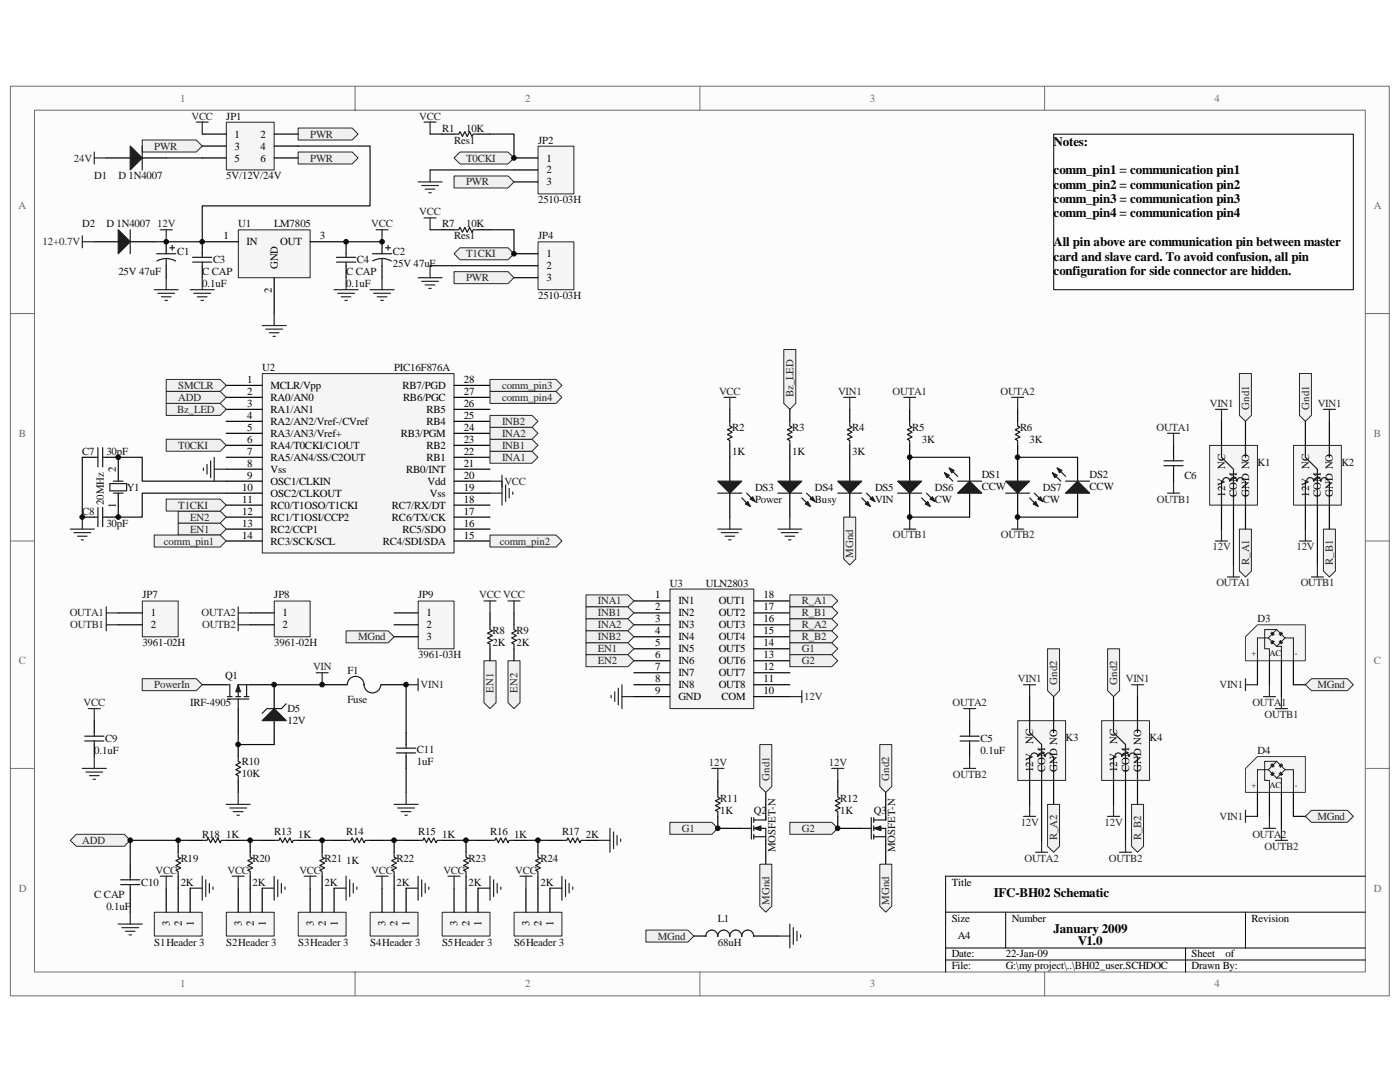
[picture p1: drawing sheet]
<svg xmlns="http://www.w3.org/2000/svg" width="279mm" height="216mm" viewBox="0 0 279 216" stroke-linecap="round" stroke-linejoin="round" font-family="sans-serif">
<defs><g id="words">
<g font-size="2.6">
<text x="210.3" y="29.1">Notes:</text>
<text x="210.3" y="34.8">comm_pin1 = communication pin1</text>
<text x="210.3" y="37.7">comm_pin2 = communication pin2</text>
<text x="210.3" y="40.5">comm_pin3 = communication pin3</text>
<text x="210.3" y="43.4">comm_pin4 = communication pin4</text>
<text x="210.3" y="49.1">All pin above are communication pin between master</text>
<text x="210.3" y="52">card and slave card. To avoid confusion, all pin</text>
<text x="210.3" y="54.9">configuration for side connector are hidden.</text>
<text x="198.3" y="179.1">IFC-BH02 Schematic</text>
<text x="210.3" y="186.2">January 2009</text>
<text x="215.1" y="188.6">V1.0</text>
</g>
<g font-size="2.2" fill="#706f64">
<text x="36" y="20.3">1</text>
<text x="104.8" y="20.3">2</text>
<text x="173.6" y="20.3">3</text>
<text x="242.4" y="20.3">4</text>
<text x="3.7" y="41.8">A</text>
<text x="274.2" y="41.8">A</text>
<text x="3.8" y="87.1">B</text>
<text x="274.2" y="87.1">B</text>
<text x="3.8" y="132.5">C</text>
<text x="274.2" y="132.5">C</text>
<text x="3.7" y="177.9">D</text>
<text x="274.2" y="177.9">D</text>
<text x="36" y="197">1</text>
<text x="104.8" y="197">2</text>
<text x="173.6" y="197">3</text>
<text x="242.4" y="197">4</text>
</g>
<g font-size="2.2" fill="#262626">
<text x="38.2" y="23.9">VCC</text>
<text x="83.7" y="23.9">VCC</text>
<text x="30.8" y="29.8">PWR</text>
<text x="61.9" y="27.5">PWR</text>
<text x="14.7" y="32.2">24V</text>
<text x="61.9" y="32.2">PWR</text>
<text x="93" y="32.2">T0CKI</text>
<text x="93" y="37">PWR</text>
<text x="31.4" y="45.4">12V</text>
<text x="74.1" y="45.4">VCC</text>
<text x="83.7" y="43">VCC</text>
<text x="8.5" y="49">12+0.7V</text>
<text x="93" y="51.3">T1CKI</text>
<text x="93" y="56.1">PWR</text>
<text x="35.6" y="77.6">SMCLR</text>
<text x="100.2" y="77.6">comm_pin3</text>
<text x="35.4" y="82.4">Bz_LED</text>
<text x="35.6" y="80">ADD</text>
<text x="100.2" y="80">comm_pin4</text>
<text x="143.5" y="78.8">VCC</text>
<text x="158.3" y="79.3" transform="rotate(-90 158.3 79.3)">Bz_LED</text>
<text x="167.3" y="78.8">VIN1</text>
<text x="178.1" y="78.8">OUTA1</text>
<text x="199.7" y="78.8">OUTA2</text>
<text x="241.4" y="81.2">VIN1</text>
<text x="249.3" y="81.7" transform="rotate(-90 249.3 81.7)">Gnd1</text>
<text x="261.2" y="81.7" transform="rotate(-90 261.2 81.7)">Gnd1</text>
<text x="263" y="81.2">VIN1</text>
<text x="35.6" y="89.6">T0CKI</text>
<text x="100.2" y="89.6">INB1</text>
<text x="100.2" y="87.2">INA2</text>
<text x="100.2" y="84.8">INB2</text>
<text x="230.8" y="86">OUTA1</text>
<text x="100.2" y="91.9">INA1</text>
<text x="35.6" y="101.5">T1CKI</text>
<text x="100.7" y="96.7">VCC</text>
<text x="230.9" y="100.3">OUTB1</text>
<text x="38" y="106.3">EN1</text>
<text x="38" y="103.9">EN2</text>
<text x="178.2" y="107.4">OUTB1</text>
<text x="199.7" y="107.4">OUTB2</text>
<text x="32.7" y="108.7">comm_pin1</text>
<text x="99.7" y="108.7">comm_pin2</text>
<text x="170.3" y="111.3" transform="rotate(-90 170.3 111.3)">MGnd</text>
<text x="242" y="109.8">12V</text>
<text x="249.3" y="112.8" transform="rotate(-90 249.3 112.8)">R_A1</text>
<text x="258.7" y="109.8">12V</text>
<text x="266" y="112.8" transform="rotate(-90 266 112.8)">R_B1</text>
<text x="95.7" y="119.4">VCC VCC</text>
<text x="242.8" y="117">OUTA1</text>
<text x="259.6" y="117">OUTB1</text>
<text x="13.9" y="123">OUTA1</text>
<text x="14" y="125.4">OUTB1</text>
<text x="40.2" y="123">OUTA2</text>
<text x="40.3" y="125.4">OUTB2</text>
<text x="119.3" y="120.6">INA1</text>
<text x="119.3" y="123">INB1</text>
<text x="119.3" y="125.4">INA2</text>
<text x="160" y="120.6">R_A1</text>
<text x="160" y="123">R_B1</text>
<text x="160" y="125.4">R_A2</text>
<text x="71.5" y="127.8">MGnd</text>
<text x="119.3" y="127.8">INB2</text>
<text x="119.3" y="130.2">EN1</text>
<text x="160" y="127.8">R_B2</text>
<text x="160" y="130.2">G1</text>
<text x="30.8" y="137.3">PowerIn</text>
<text x="62.5" y="133.8">VIN</text>
<text x="83.9" y="137.3">VIN1</text>
<text x="119.3" y="132.5">EN2</text>
<text x="160" y="132.5">G2</text>
<text x="203.2" y="136.1">VIN1</text>
<text x="211" y="136.6" transform="rotate(-90 211 136.6)">Gnd2</text>
<text x="222.9" y="136.6" transform="rotate(-90 222.9 136.6)">Gnd2</text>
<text x="224.7" y="136.1">VIN1</text>
<text x="243.4" y="137.3">VIN1</text>
<text x="262.9" y="137.3">MGnd</text>
<text x="16.7" y="140.9">VCC</text>
<text x="98.5" y="138.2" transform="rotate(-90 98.5 138.2)">EN1</text>
<text x="103.3" y="138.2" transform="rotate(-90 103.3 138.2)">EN2</text>
<text x="160.5" y="139.7">12V</text>
<text x="190.1" y="140.9">OUTA2</text>
<text x="249.9" y="140.9">OUTA1</text>
<text x="252.4" y="143.3">OUTB1</text>
<text x="141.5" y="152.8">12V</text>
<text x="153.5" y="155.8" transform="rotate(-90 153.5 155.8)">Gnd1</text>
<text x="165.4" y="152.8">12V</text>
<text x="177.5" y="155.7" transform="rotate(-90 177.5 155.7)">Gnd2</text>
<text x="190.2" y="155.2">OUTB2</text>
<text x="136.1" y="166">G1</text>
<text x="160" y="166">G2</text>
<text x="203.7" y="164.8">12V</text>
<text x="211" y="167.7" transform="rotate(-90 211 167.7)">R_A2</text>
<text x="220.5" y="164.8">12V</text>
<text x="227.7" y="167.7" transform="rotate(-90 227.7 167.7)">R_B2</text>
<text x="243.4" y="163.6">VIN1</text>
<text x="249.9" y="167.2">OUTA2</text>
<text x="262.9" y="163.6">MGnd</text>
<text x="16.4" y="168.4">ADD</text>
<text x="204.5" y="171.9">OUTA2</text>
<text x="221.3" y="171.9">OUTB2</text>
<text x="252.4" y="169.5">OUTB2</text>
<text x="31" y="174.3">VCC</text>
<text x="45.4" y="174.3">VCC</text>
<text x="59.8" y="174.3">VCC</text>
<text x="74.1" y="174.3">VCC</text>
<text x="88.5" y="174.3">VCC</text>
<text x="102.8" y="174.3">VCC</text>
<text x="153.5" y="180.5" transform="rotate(-90 153.5 180.5)">MGnd</text>
<text x="177.5" y="180.5" transform="rotate(-90 177.5 180.5)">MGnd</text>
<text x="131.3" y="187.5">MGnd</text>
</g>
<g font-size="2.2" fill="#0e0e0e">
<text x="45.1" y="23.9">JP1</text>
<text x="88.2" y="26.3">R1</text>
<text x="90.6" y="28.6">Res1</text>
<text x="93" y="26.3">10K</text>
<text x="107.4" y="28.6">JP2</text>
<text x="18.8" y="35.8">D1</text>
<text x="23.6" y="35.8">D 1N4007</text>
<text x="45.1" y="35.8">5V/12V/24V</text>
<text x="107.4" y="40.6">2510-03H</text>
<text x="16.4" y="45.4">D2</text>
<text x="21.2" y="45.4">D 1N4007</text>
<text x="47.5" y="45.4">U1</text>
<text x="54.7" y="45.4">LM7805</text>
<text x="88.2" y="45.4">R7</text>
<text x="90.6" y="47.8">Res1</text>
<text x="93" y="45.4">10K</text>
<text x="107.4" y="47.8">JP4</text>
<text x="35.3" y="50.9">C1</text>
<text x="42.5" y="52.5">C3</text>
<text x="71.2" y="52.5">C4</text>
<text x="78.4" y="50.9">C2</text>
<text x="78.4" y="53.3">25V 47uF</text>
<text x="23.6" y="54.9">25V 47uF</text>
<text x="40.4" y="57.3">0.1uF</text>
<text x="40.4" y="54.9">C CAP</text>
<text x="69.1" y="57.3">0.1uF</text>
<text x="69.1" y="54.9">C CAP</text>
<text x="107.4" y="59.7">2510-03H</text>
<text x="52.3" y="74">U2</text>
<text x="78.7" y="74">PIC16F876A</text>
<text x="146.1" y="86">R2</text>
<text x="158.1" y="86">R3</text>
<text x="170.1" y="86">R4</text>
<text x="182" y="86">R5</text>
<text x="184" y="88.3">3K</text>
<text x="203.6" y="86">R6</text>
<text x="205.5" y="88.3">3K</text>
<text x="16.4" y="90.7">C7</text>
<text x="21.2" y="90.7">30pF</text>
<text x="146.1" y="90.7">1K</text>
<text x="158.1" y="90.7">1K</text>
<text x="170.1" y="90.7">3K</text>
<text x="195.9" y="95.3">DS1</text>
<text x="217.5" y="95.3">DS2</text>
<text x="236.4" y="95.5">C6</text>
<text x="251" y="92.9">K1</text>
<text x="267.7" y="92.9">K2</text>
<text x="20.7" y="100.8" transform="rotate(-90 20.7 100.8)">20MHz</text>
<text x="25.3" y="97.9">Y1</text>
<text x="150.7" y="97.9">DS3</text>
<text x="150.7" y="100.3">Power</text>
<text x="162.6" y="97.9">DS4</text>
<text x="162.6" y="100.3">Busy</text>
<text x="174.6" y="97.9">DS5</text>
<text x="174.6" y="100.3">VIN</text>
<text x="186.6" y="97.9">DS6</text>
<text x="186.6" y="100.3">CW</text>
<text x="195.9" y="97.7">CCW</text>
<text x="208.1" y="97.9">DS7</text>
<text x="208.1" y="100.3">CW</text>
<text x="217.5" y="97.7">CCW</text>
<text x="16.4" y="102.7">C8</text>
<text x="21.2" y="105.1">30pF</text>
<text x="28.4" y="119.4">JP7</text>
<text x="54.7" y="119.4">JP8</text>
<text x="83.4" y="119.4">JP9</text>
<text x="133.7" y="117">U3</text>
<text x="140.9" y="117">ULN2803</text>
<text x="251" y="124.2">D3</text>
<text x="28.4" y="129">3961-02H</text>
<text x="54.7" y="129">3961-02H</text>
<text x="83.4" y="131.4">3961-03H</text>
<text x="98.3" y="129">2K</text>
<text x="98.3" y="126.6">R8</text>
<text x="103.1" y="129">2K</text>
<text x="103.1" y="126.6">R9</text>
<text x="44.9" y="135.4">Q1</text>
<text x="69.3" y="134.5">F1</text>
<text x="38" y="140.9">IRF-4905</text>
<text x="57.4" y="142.1">D5</text>
<text x="69.3" y="140.2">Fuse</text>
<text x="21" y="148.1">C9</text>
<text x="57.4" y="144.5">12V</text>
<text x="195.7" y="148.1">C5</text>
<text x="212.7" y="147.8">K3</text>
<text x="229.4" y="147.8">K4</text>
<text x="18.8" y="150.5">0.1uF</text>
<text x="48.3" y="155">10K</text>
<text x="48.3" y="152.6">R10</text>
<text x="83.2" y="150.2">C11</text>
<text x="83.2" y="152.6">1uF</text>
<text x="195.7" y="150.5">0.1uF</text>
<text x="251" y="150.5">D4</text>
<text x="143.7" y="160">R11</text>
<text x="167.7" y="160">R12</text>
<text x="40.4" y="167.2">R18</text>
<text x="45.1" y="167.2">1K</text>
<text x="54.7" y="166.7">R13</text>
<text x="59.5" y="167.2">1K</text>
<text x="69.1" y="166.7">R14</text>
<text x="83.4" y="166.7">R15</text>
<text x="88.2" y="167.2">1K</text>
<text x="97.8" y="166.7">R16</text>
<text x="102.6" y="167.2">1K</text>
<text x="112.2" y="166.7">R17</text>
<text x="116.9" y="167.2">2K</text>
<text x="143.7" y="162.4">1K</text>
<text x="150.5" y="162.4">Q2</text>
<text x="167.7" y="162.4">1K</text>
<text x="174.4" y="162.4">Q3</text>
<text x="36.1" y="172">R19</text>
<text x="50.4" y="172">R20</text>
<text x="64.8" y="172">R21</text>
<text x="69.1" y="172.4">1K</text>
<text x="79.1" y="172">R22</text>
<text x="93.5" y="172">R23</text>
<text x="107.8" y="172">R24</text>
<text x="154.7" y="170.1" transform="rotate(-90 154.7 170.1)">MOSFET-N</text>
<text x="178.7" y="170.1" transform="rotate(-90 178.7 170.1)">MOSFET-N</text>
<text x="18.8" y="179.1">C CAP</text>
<text x="28.2" y="176.7">C10</text>
<text x="36.1" y="176.7">2K</text>
<text x="50.4" y="176.7">2K</text>
<text x="64.8" y="176.7">2K</text>
<text x="79.1" y="176.7">2K</text>
<text x="93.5" y="176.7">2K</text>
<text x="107.8" y="176.7">2K</text>
<text x="21.2" y="181.5">0.1uF</text>
<text x="143.3" y="183.9">L1</text>
<text x="30.8" y="188.7">S1Header 3</text>
<text x="45.1" y="188.7">S2Header 3</text>
<text x="59.5" y="188.7">S3Header 3</text>
<text x="73.9" y="188.7">S4Header 3</text>
<text x="88.2" y="188.7">S5Header 3</text>
<text x="102.6" y="188.7">S6Header 3</text>
<text x="143.3" y="188.7">68uH</text>
</g>
<g font-size="2.2">
<text x="46.8" y="27.5">1</text>
<text x="46.8" y="29.8">3</text>
<text x="52" y="27.5">2</text>
<text x="52" y="29.8">4</text>
<text x="46.8" y="32.2">5</text>
<text x="52" y="32.2">6</text>
<text x="109.1" y="32.2">1</text>
<text x="109.1" y="34.6">2</text>
<text x="109.1" y="37">3</text>
<text x="44.6" y="47.8">1</text>
<text x="63.8" y="47.8">3</text>
<text x="49.2" y="49">IN</text>
<text x="55.4" y="53.7" transform="rotate(-90 55.4 53.7)">GND</text>
<text x="55.9" y="49">OUT</text>
<text x="109.1" y="51.3">1</text>
<text x="109.1" y="53.7">2</text>
<text x="54.2" y="58.4" transform="rotate(-90 54.2 58.4)">2</text>
<text x="109.1" y="56.1">3</text>
<text x="49.4" y="76.4">1</text>
<text x="54" y="77.6">MCLR/Vpp</text>
<text x="80.3" y="77.6">RB7/PGD</text>
<text x="92.5" y="76.4">28</text>
<text x="49.4" y="78.8">2</text>
<text x="49.4" y="81.2">3</text>
<text x="49.4" y="83.6">4</text>
<text x="54" y="80">RA0/AN0</text>
<text x="54" y="82.4">RA1/AN1</text>
<text x="80.4" y="80">RB6/PGC</text>
<text x="85.1" y="82.4">RB5</text>
<text x="92.5" y="83.6">25</text>
<text x="92.5" y="81.2">26</text>
<text x="92.5" y="78.8">27</text>
<text x="49.4" y="86">5</text>
<text x="49.4" y="88.3">6</text>
<text x="54" y="84.8">RA2/AN2/Vref-/CVref</text>
<text x="54" y="87.2">RA3/AN3/Vref+</text>
<text x="54" y="89.6">RA4/T0CKI/C1OUT</text>
<text x="80" y="87.2">RB3/PGM</text>
<text x="85.1" y="89.6">RB2</text>
<text x="85.1" y="84.8">RB4</text>
<text x="92.5" y="88.3">23</text>
<text x="92.5" y="86">24</text>
<text x="23.1" y="94.1" transform="rotate(-90 23.1 94.1)">2</text>
<text x="49.4" y="90.7">7</text>
<text x="49.4" y="93.1">8</text>
<text x="49.4" y="95.5">9</text>
<text x="54" y="91.9">RA5/AN4/SS/C2OUT</text>
<text x="54" y="94.3">Vss</text>
<text x="81.1" y="94.3">RB0/INT</text>
<text x="85.1" y="91.9">RB1</text>
<text x="92.5" y="93.1">21</text>
<text x="92.5" y="90.7">22</text>
<text x="92.5" y="95.5">20</text>
<text x="244.5" y="93.5" transform="rotate(-90 244.5 93.5)">NC</text>
<text x="261.2" y="93.5" transform="rotate(-90 261.2 93.5)">NC</text>
<text x="23.1" y="101.4" transform="rotate(-90 23.1 101.4)">1</text>
<text x="48.3" y="97.9">10</text>
<text x="48.3" y="100.3">11</text>
<text x="54" y="96.7">OSC1/CLKIN</text>
<text x="54" y="99.1">OSC2/CLKOUT</text>
<text x="54" y="101.5">RC0/T1OSO/T1CKI</text>
<text x="78.2" y="101.5">RC7/RX/DT</text>
<text x="85.3" y="96.7">Vdd</text>
<text x="85.8" y="99.1">Vss</text>
<text x="92.5" y="100.3">18</text>
<text x="92.5" y="97.9">19</text>
<text x="244.5" y="99.1" transform="rotate(-90 244.5 99.1)">12V</text>
<text x="246.9" y="99.1" transform="rotate(-90 246.9 99.1)">COM</text>
<text x="249.3" y="99.1" transform="rotate(-90 249.3 99.1)">GND NO</text>
<text x="261.2" y="99.1" transform="rotate(-90 261.2 99.1)">12V</text>
<text x="263.6" y="99.1" transform="rotate(-90 263.6 99.1)">COM</text>
<text x="266" y="99.1" transform="rotate(-90 266 99.1)">GND NO</text>
<text x="48.3" y="102.7">12</text>
<text x="48.3" y="105.1">13</text>
<text x="48.3" y="107.5">14</text>
<text x="54" y="103.9">RC1/T1OSI/CCP2</text>
<text x="54" y="106.3">RC2/CCP1</text>
<text x="78.2" y="103.9">RC6/TX/CK</text>
<text x="80.3" y="106.3">RC5/SDO</text>
<text x="92.5" y="102.7">17</text>
<text x="92.5" y="107.5">15</text>
<text x="92.5" y="105.1">16</text>
<text x="54" y="108.7">RC3/SCK/SCL</text>
<text x="76.4" y="108.7">RC4/SDI/SDA</text>
<text x="130.7" y="119.4">1</text>
<text x="152.4" y="119.4">18</text>
<text x="30.1" y="123">1</text>
<text x="30.1" y="125.4">2</text>
<text x="56.4" y="123">1</text>
<text x="56.4" y="125.4">2</text>
<text x="85.1" y="123">1</text>
<text x="85.1" y="125.4">2</text>
<text x="130.7" y="121.8">2</text>
<text x="130.7" y="124.2">3</text>
<text x="135.4" y="120.6">IN1</text>
<text x="135.4" y="123">IN2</text>
<text x="135.4" y="125.4">IN3</text>
<text x="143.4" y="125.4">OUT3</text>
<text x="143.4" y="123">OUT2</text>
<text x="143.4" y="120.6">OUT1</text>
<text x="152.4" y="124.2">16</text>
<text x="152.4" y="121.8">17</text>
<text x="85.1" y="127.8">3</text>
<text x="130.7" y="126.6">4</text>
<text x="130.7" y="129">5</text>
<text x="130.7" y="131.4">6</text>
<text x="135.4" y="127.8">IN4</text>
<text x="135.4" y="130.2">IN5</text>
<text x="143.4" y="130.2">OUT5</text>
<text x="143.4" y="127.8">OUT4</text>
<text x="152.4" y="131.4">13</text>
<text x="152.4" y="129">14</text>
<text x="152.4" y="126.6">15</text>
<text x="130.7" y="133.8">7</text>
<text x="130.7" y="136.1">8</text>
<text x="135.4" y="132.5">IN6</text>
<text x="135.4" y="134.9">IN7</text>
<text x="135.4" y="137.3">IN8</text>
<text x="143.4" y="137.3">OUT8</text>
<text x="143.4" y="134.9">OUT7</text>
<text x="143.4" y="132.5">OUT6</text>
<text x="152.4" y="136.1">11</text>
<text x="152.4" y="133.8">12</text>
<text x="130.7" y="138.5">9</text>
<text x="135.4" y="139.7">GND</text>
<text x="144" y="139.7">COM</text>
<text x="152.4" y="138.5">10</text>
<text x="206.2" y="148.5" transform="rotate(-90 206.2 148.5)">NC</text>
<text x="222.9" y="148.5" transform="rotate(-90 222.9 148.5)">NC</text>
<text x="206.2" y="154.1" transform="rotate(-90 206.2 154.1)">12V</text>
<text x="208.6" y="154.1" transform="rotate(-90 208.6 154.1)">COM</text>
<text x="211" y="154.1" transform="rotate(-90 211 154.1)">GND NO</text>
<text x="222.9" y="154.1" transform="rotate(-90 222.9 154.1)">12V</text>
<text x="225.3" y="154.1" transform="rotate(-90 225.3 154.1)">COM</text>
<text x="227.7" y="154.1" transform="rotate(-90 227.7 154.1)">GND NO</text>
<text x="189.9" y="176.7">Title</text>
<text x="33.9" y="184.8" transform="rotate(-90 33.9 184.8)">3</text>
<text x="36.3" y="184.8" transform="rotate(-90 36.3 184.8)">2</text>
<text x="38.7" y="184.8" transform="rotate(-90 38.7 184.8)">1</text>
<text x="48.2" y="184.8" transform="rotate(-90 48.2 184.8)">3</text>
<text x="50.6" y="184.8" transform="rotate(-90 50.6 184.8)">2</text>
<text x="53" y="184.8" transform="rotate(-90 53 184.8)">1</text>
<text x="62.6" y="184.8" transform="rotate(-90 62.6 184.8)">3</text>
<text x="65" y="184.8" transform="rotate(-90 65 184.8)">2</text>
<text x="67.4" y="184.8" transform="rotate(-90 67.4 184.8)">1</text>
<text x="77" y="184.8" transform="rotate(-90 77 184.8)">3</text>
<text x="79.4" y="184.8" transform="rotate(-90 79.4 184.8)">2</text>
<text x="81.7" y="184.8" transform="rotate(-90 81.7 184.8)">1</text>
<text x="91.3" y="184.8" transform="rotate(-90 91.3 184.8)">3</text>
<text x="93.7" y="184.8" transform="rotate(-90 93.7 184.8)">2</text>
<text x="96.1" y="184.8" transform="rotate(-90 96.1 184.8)">1</text>
<text x="105.7" y="184.8" transform="rotate(-90 105.7 184.8)">3</text>
<text x="108.1" y="184.8" transform="rotate(-90 108.1 184.8)">2</text>
<text x="110.5" y="184.8" transform="rotate(-90 110.5 184.8)">1</text>
<text x="189.9" y="183.9">Size</text>
<text x="201.9" y="183.9">Number</text>
<text x="249.8" y="183.9">Revision</text>
<text x="189.9" y="191.1">Date:</text>
<text x="191.1" y="187.5">A4</text>
<text x="200.7" y="191.1">22-Jan-09</text>
<text x="237.8" y="191.1">Sheet</text>
<text x="244.6" y="191.1">of</text>
<text x="189.9" y="193.4">File:</text>
<text x="200.7" y="193.4">G:\my project\..\BH02_user.SCHDOC</text>
<text x="237.8" y="193.4">Drawn By:</text>
</g>
<g font-size="1.7" fill="#0e0e0e">
<text x="249.8" y="131">+</text>
<text x="253.4" y="131">AC</text>
<text x="258.4" y="131">-</text>
<text x="249.8" y="157.2">+</text>
<text x="253.4" y="157.2">AC</text>
<text x="258.4" y="157.2">-</text>
</g>
</g></defs>
<path d="M2.1 17.2h275.2v181.5h-275.2z" fill="#fcfcfc"/>
<path d="M2.1 17.2h275.2v181.5h-275.2z" fill="none" stroke="#6e6e6e" stroke-width=".2"/>
<path d="M6.9 22h265.6v172h-265.6z" fill="#fcfcfc"/>
<g fill="none" stroke="#6e6e6e" stroke-width=".2">
<path d="M70.9 17.2v4.8M139.7 17.2v4.8M208.5 17.2v4.8M6.9 22h265.6v172h-265.6zM2.1 62.6h4.8M272.5 62.6h4.8M2.1 107.9h4.8M272.5 107.9h4.8M2.1 153.3h4.8M272.5 153.3h4.8M70.9 194v4.7M139.7 194v4.7"/>
<path d="M208.5 194v4.7"/>
</g>
<path d="M272.5 174.8h-83.8v19.2M188.7 182h83.8M188.7 189.2h83.8M188.7 191.6h83.8M200.7 182v7.2M236.6 189.2v4.8M248.6 182v7.2" fill="none" stroke="#000" stroke-width=".2"/>
<path d="M47.6 45.9h14.3v9.5h-14.3z" fill="#f5f5f5"/>
<path d="M47.6 45.9h14.3v9.5h-14.3z" fill="none" stroke="#262626" stroke-width=".2"/>
<path d="M18.8 48.2h4.8M26 48.2h4.8M33.2 48.2v2.4M33.2 53v2.4M40.4 53v2.4M47.5 48.2h-7.1v2.4M54.7 55.4v7.2M61.9 48.2h7.2v2.4M69.1 53v2.4M76.2 48.2v2.4M76.2 53v2.4" fill="none" stroke="#000" stroke-width=".24"/>
<g fill="none" stroke="#1c1c1c" stroke-width=".24">
<path d="M26 45.8v4.8M31.3 50.6h3.8M31.3 52.1l1.1-.4 .8-.1 1.1 .2 .7 .3M33.2 51.6v1.4M33.9 49.4h.9M34.4 49v.9M38.4 51.4h3.9M38.4 52.3h3.9M40.4 50.6v.8M40.4 52.3v.7M67.2 51.4h3.8M67.2 52.3h3.8"/>
<path d="M69.1 50.6v.8M69.1 52.3v.7M74.3 50.6h3.9M74.4 52.1l1.1-.4 .8-.1 1.1 .2 .7 .3M76.2 51.6v1.4M77 49.4h.9M77.4 49v.9"/>
</g>
<g fill="none" stroke="#262626" stroke-width=".24">
<path d="M30.8 57.8h4.8M31.5 58.5h3.3M32.2 59.2h1.9M32.9 59.9h.5M33.2 55.4v2.4M38 57.8h4.8M38.7 58.5h3.3M39.4 59.2h1.9M40.1 59.9h.5M40.4 55.4v2.4M66.7 57.8h4.8M67.4 58.5h3.3"/>
<path d="M68.1 59.2h1.9M68.8 59.9h.5M69.1 55.4v2.4M73.9 57.8h4.8M74.6 58.5h3.3M75.1 45.8h2.3M75.3 59.2h1.9M76 59.9h.5M76.2 55.4v2.4M76.2 45.8v2.4M52.3 65h4.8M53 65.7h3.4"/>
<path d="M53.8 66.4h1.9M54.5 67.1h.4M54.7 62.6v2.4"/>
</g>
<path d="M69.1 48.2h7.1" fill="none" stroke="#0e0e0e" stroke-width=".24"/>
<path d="M23.6 45.8l2.4 2.4-2.4 2.4z" fill="#1c1c1c" stroke="#1c1c1c" stroke-width=".24"/>
<g fill="#f0f0f0" stroke="#262626" stroke-width=".2">
<path d="M59.5 25.5h10.8l1.2 1.3-1.2 1.1h-10.8z" fill-rule="evenodd"/>
<path d="M28.4 27.9h10.8l1.2 1.2-1.2 1.2h-10.8z" fill-rule="evenodd"/>
<path d="M59.5 30.3h10.8l1.2 1.2-1.2 1.2h-10.8z" fill-rule="evenodd"/>
</g>
<path d="M39.2 24.4h2.4M40.4 24.4v2.4" fill="none" stroke="#262626" stroke-width=".24"/>
<path d="M21.2 31.5h4.8M28.4 31.5h4.8" fill="none" stroke="#000" stroke-width=".24"/>
<path d="M26 29.1l2.4 2.4-2.4 2.4z" fill="#1c1c1c" stroke="#1c1c1c" stroke-width=".24"/>
<path d="M28.4 29.1v4.8" fill="none" stroke="#1c1c1c" stroke-width=".24"/>
<path d="M33.2 31.5h7.2M59.5 29.1h14.4v12h-33.5v7.1h-9.6" fill="none" stroke="#0e0e0e" stroke-width=".24"/>
<path d="M45.2 24.4h9.5v9.5h-9.5z" fill="#f5f5f5"/>
<path d="M45.2 24.4h9.5v9.5h-9.5z" fill="none" stroke="#262626" stroke-width=".2"/>
<path d="M40.4 26.8h4.7M40.4 29.1h4.7M40.4 31.5h4.7M54.7 26.8h4.8M54.7 29.1h4.8M54.7 31.5h4.8" fill="none" stroke="#000" stroke-width=".24"/>
<path d="M91.8 30.3h9.6l1.2 1.2-1.2 1.2h-9.6l-1.2-1.2z" fill-rule="evenodd" fill="#f0f0f0" stroke="#262626" stroke-width=".2"/>
<path d="M88.2 26.8h2.4M95.4 26.8h2.4" fill="none" stroke="#000" stroke-width=".24"/>
<path d="M90.6 26.8h1l.2-.5 .5 .9 .5-.9 .4 .9 .5-.9 .5 .9 .2-.4h1" fill="none" stroke="#1c1c1c" stroke-width=".24"/>
<path d="M83.4 36.3h4.8M84.2 37h3.3M84.6 24.4h2.4M84.9 37.7h1.9M85.6 38.5h.5M85.8 33.9v2.4M85.8 24.4v2.4" fill="none" stroke="#262626" stroke-width=".24"/>
<path d="M85.8 33.9h16.8" fill="none" stroke="#0e0e0e" stroke-width=".24"/>
<path d="M90.6 35.1h10.8l1.2 1.2-1.2 1.2h-10.8z" fill-rule="evenodd" fill="#f0f0f0" stroke="#262626" stroke-width=".2"/>
<path d="M85.8 26.8h2.4M97.8 26.8h4.8v4.7" fill="none" stroke="#0e0e0e" stroke-width=".24"/>
<path d="M91.8 49.4h9.6l1.2 1.2-1.2 1.2h-9.6l-1.2-1.2z" fill-rule="evenodd" fill="#f0f0f0" stroke="#262626" stroke-width=".2"/>
<path d="M88.2 45.8h2.4M95.4 45.8h2.4" fill="none" stroke="#000" stroke-width=".24"/>
<path d="M90.6 45.8h1l.2-.4 .5 .9 .5-.9 .4 .9 .5-.9 .5 .9 .2-.5h1" fill="none" stroke="#1c1c1c" stroke-width=".24"/>
<path d="M83.4 55.4h4.8M84.2 56.1h3.3M84.6 43.5h2.4M84.9 56.9h1.9M85.6 57.6h.5M85.8 53v2.4M85.8 43.5v2.3" fill="none" stroke="#262626" stroke-width=".24"/>
<path d="M85.8 53h16.8" fill="none" stroke="#0e0e0e" stroke-width=".24"/>
<path d="M90.6 54.2h10.8l1.2 1.2-1.2 1.2h-10.8z" fill-rule="evenodd" fill="#f0f0f0" stroke="#262626" stroke-width=".2"/>
<path d="M85.8 45.8h2.4M97.8 45.8h4.8v4.8" fill="none" stroke="#0e0e0e" stroke-width=".24"/>
<path d="M30.8 182.1h9.5v4.7h-9.5z" fill="#f5f5f5"/>
<path d="M30.8 182h9.5v4.8h-9.5z" fill="none" stroke="#262626" stroke-width=".2"/>
<path d="M26 172.4v2.4M26 177.2v2.4M33.2 177.2v4.8M35.6 167.7v2.4M35.6 174.8v7.2M38 167.7h2.4M38 177.2v4.8M45.1 167.7h2.4" fill="none" stroke="#000" stroke-width=".24"/>
<path d="M24.1 175.6h3.8M24.1 176.5h3.8M26 174.8v.8M26 176.5v.7M35.6 170.1v.9l.4 .3-.9 .4 .9 .5-.9 .5 .9 .5-.9 .5 .5 .2v.9M40.4 167.7h.9l.3-.5 .4 .9 .5-.9 .5 .9 .5-.9 .4 .9 .3-.4h.9" fill="none" stroke="#1c1c1c" stroke-width=".24"/>
<g fill="none" stroke="#262626" stroke-width=".24">
<path d="M38 177.2h2.4M40.4 174.8v4.8M41.1 175.6v3.3M41.8 176.3v1.9M42.5 177v.5M52.3 177.2h2.4M54.7 174.8v4.8M55.4 175.6v3.3M56.2 176.3v1.9M56.9 177v.5M81 177.2h2.4M83.4 174.8v4.8"/>
<path d="M84.2 175.6v3.3M84.9 176.3v1.9M85.6 177v.5M119.3 167.7h2.4M121.7 165.3v4.8M122.4 166v3.4M123.1 166.7v1.9M123.9 167.4v.5M23.6 184.4h4.8M24.3 185.1h3.4M25 185.8h1.9M25.8 186.5h.4"/>
<path d="M26 182v2.4"/>
</g>
<path d="M26 179.6v2.4M38 167.7h-12v4.7" fill="none" stroke="#0e0e0e" stroke-width=".24"/>
<path d="M15.2 166.5h9.6l1.2 1.2-1.2 1.2h-9.6l-1.2-1.2z" fill-rule="evenodd" fill="#f0f0f0" stroke="#262626" stroke-width=".2"/>
<path d="M143.3 105.6h4.7M144 106.3h3.3M144.7 107h1.9M145.4 107.7h.5M145.6 103.2v2.4M32 174.8h2.4M33.2 174.8v2.4" fill="none" stroke="#262626" stroke-width=".24"/>
<path d="M145.6 81.7v2.4M145.6 88.9v7.1M145.6 98.4v4.8" fill="none" stroke="#000" stroke-width=".24"/>
<g fill="#1c1c1c" stroke="#1c1c1c" stroke-width=".24">
<path d="M143.3 96h4.7l-2.4 2.4z"/>
<path d="M148.8 100.6l.4-.5 .5 .9z"/>
<path d="M149.7 99.6l.5-.5 .5 1z"/>
</g>
<path d="M143.3 98.4h4.7M145.6 84.1v.9l.5 .3-.9 .4 .9 .5-.9 .5 .9 .5-.9 .5 .4 .2v1M148 99.4l1.7 1.6M149 98.4l1.7 1.7" fill="none" stroke="#1c1c1c" stroke-width=".24"/>
<path d="M156.4 69.7h2.4v10.8l-1.2 1.2-1.2-1.2z" fill-rule="evenodd" fill="#f0f0f0" stroke="#262626" stroke-width=".2"/>
<g fill="none" stroke="#000" stroke-width=".24">
<path d="M157.6 81.7v2.4M157.6 88.9v7.1M157.6 98.4v4.8M169.6 81.7v2.4M169.6 88.9v7.1M169.6 98.4v4.8M181.5 81.7v2.4M181.5 88.9v7.1M181.5 98.4v4.8M193.5 91.2v4.8M193.5 98.4v4.8M49.9 167.7v2.4"/>
<path d="M49.9 174.8v2.4M52.3 167.7h2.4M59.5 167.7h2.4M64.3 167.7v2.4M64.3 174.8v2.4M66.7 167.7h2.4M73.9 167.7h2.3M78.7 167.7v2.4M78.7 174.8v2.4M81 167.7h2.4M88.2 167.7h2.4M93 167.7v2.4"/>
<path d="M93 174.8v2.4M95.4 167.7h2.4M102.6 167.7h2.4M107.4 167.7v2.4M107.4 174.8v2.4M109.7 167.7h2.4M116.9 167.7h2.4"/>
</g>
<g fill="#1c1c1c" stroke="#1c1c1c" stroke-width=".24">
<path d="M155.2 96h4.8l-2.4 2.4z"/>
<path d="M161.2 100.1l.5 .9-1-.4z"/>
<path d="M161.7 99.6l.5-.5 .4 1z"/>
<path d="M167.2 96h4.8l-2.4 2.4z"/>
<path d="M173.2 100.1l.5 .9-1-.4z"/>
<path d="M173.7 99.6l.4-.5 .5 1z"/>
<path d="M179.2 96h4.7l-2.4 2.4z"/>
<path d="M184.7 100.6l.4-.5 .5 .9z"/>
<path d="M185.6 99.6l.5-.5 .5 1z"/>
<path d="M193.5 96l2.4 2.4h-4.8z"/>
<path d="M189.4 93.4l1 .5-.5 .4z"/>
<path d="M188.5 94.3l.9 .5-.4 .5z"/>
</g>
<g fill="none" stroke="#1c1c1c" stroke-width=".24">
<path d="M155.2 98.4h4.8M157.6 84.1v.9l.5 .3-1 .4 1 .5-1 .5 1 .5-1 .5 .5 .2v1M160 99.4l1.7 1.6M161 98.4l1.6 1.7M167.2 98.4h4.8M169.6 84.1v.9l.5 .3-1 .4 1 .5-1 .5 1 .5-1 .5 .5 .2v1M172 99.4l1.7 1.6M172.9 98.4l1.7 1.7M179.2 98.4h4.7M181.5 84.1v.9l.5 .3-.9 .4 .9 .5-.9 .5 .9 .5-.9 .5 .4 .2v1M183.9 99.4l1.7 1.6M184.9 98.4l1.7 1.7"/>
<path d="M188.5 94.3l1.7 1.7M189.4 93.4l1.7 1.7M191.1 96h4.8M49.9 170.1v.9l.5 .3-1 .4 1 .5-1 .5 1 .5-1 .5 .5 .2v.9M54.7 167.7h1l.2-.5 .5 .9 .5-.9 .4 .9 .5-.9 .5 .9 .2-.4h1M64.3 170.1v.9l.5 .3-1 .4 1 .5-1 .5 1 .5-1 .5 .5 .2v.9M69.1 167.7h.9l.3-.5 .4 .9 .5-.9 .5 .9 .5-.9 .5 .9 .2-.4h1M78.7 170.1v.9l.4 .3-.9 .4 .9 .5-.9 .5 .9 .5-.9 .5 .5 .2v.9M83.4 167.7h1l.2-.5 .5 .9 .5-.9 .5 .9 .5-.9 .4 .9 .3-.4h.9M93 170.1v.9l.5 .3-1 .4 1 .5-1 .5 1 .5-1 .5 .5 .2v.9M97.8 167.7h.9l.3-.5 .5 .9 .4-.9 .5 .9 .5-.9 .5 .9 .2-.4h1M107.4 170.1v.9l.4 .3-.9 .4 .9 .5-.9 .5 .9 .5-.9 .5 .5 .2v.9"/>
<path d="M112.1 167.7h1l.2-.5 .5 .9 .5-.9 .5 .9 .5-.9 .4 .9 .3-.4h.9"/>
</g>
<g fill="none" stroke="#262626" stroke-width=".24">
<path d="M144.5 79.3h2.4M145.6 79.3v2.4M168.4 79.3h2.4M169.6 79.3v2.4M180.4 79.3h2.4M181.5 79.3v2.4M155.2 105.6h4.8M155.9 106.3h3.4M156.7 107h1.9M157.4 107.7h.5M157.6 103.2v2.4M180.4 105.6h2.4"/>
<path d="M181.5 103.2v2.4"/>
</g>
<path d="M181.5 91.2h12M181.5 103.2h12" fill="none" stroke="#0e0e0e" stroke-width=".24"/>
<path d="M45.2 182.1h9.5v4.7h-9.5z" fill="#f5f5f5"/>
<path d="M45.2 182h9.5v4.8h-9.5z" fill="none" stroke="#262626" stroke-width=".2"/>
<path d="M47.5 177.2v4.8M49.9 177.2v4.8M52.3 177.2v4.8" fill="none" stroke="#000" stroke-width=".24"/>
<path d="M46.3 174.8h2.4M47.5 174.8v2.4M66.7 177.2h2.4M69.1 174.8v4.8M69.8 175.6v3.3M70.5 176.3v1.9M71.2 177v.5" fill="none" stroke="#262626" stroke-width=".24"/>
<path d="M59.5 182.1h9.6v4.7h-9.6z" fill="#f5f5f5"/>
<path d="M59.5 182h9.6v4.8h-9.6z" fill="none" stroke="#262626" stroke-width=".2"/>
<path d="M61.9 177.2v4.8M64.3 177.2v4.8M66.7 177.2v4.8" fill="none" stroke="#000" stroke-width=".24"/>
<path d="M60.7 174.8h2.4M61.9 174.8v2.4" fill="none" stroke="#262626" stroke-width=".24"/>
<path d="M73.9 182.1h9.5v4.7h-9.5z" fill="#f5f5f5"/>
<path d="M73.9 182h9.5v4.8h-9.5z" fill="none" stroke="#262626" stroke-width=".2"/>
<path d="M76.2 177.2v4.8M78.7 177.2v4.8M81 177.2v4.8" fill="none" stroke="#000" stroke-width=".24"/>
<path d="M75.1 174.8h2.3M76.2 174.8v2.4M95.4 177.2h2.4M97.8 174.8v4.8M98.5 175.6v3.3M99.2 176.3v1.9M99.9 177v.5" fill="none" stroke="#262626" stroke-width=".24"/>
<path d="M88.3 182.1h9.5v4.7h-9.5z" fill="#f5f5f5"/>
<path d="M88.2 182h9.6v4.8h-9.6z" fill="none" stroke="#262626" stroke-width=".2"/>
<path d="M90.6 177.2v4.8M93 177.2v4.8M95.4 177.2v4.8" fill="none" stroke="#000" stroke-width=".24"/>
<path d="M89.4 174.8h2.4M90.6 174.8v2.4M109.7 177.2h2.4M112.1 174.8v4.8M112.9 175.6v3.3M113.6 176.3v1.9M114.3 177v.5" fill="none" stroke="#262626" stroke-width=".24"/>
<path d="M102.6 182.1h9.5v4.7h-9.5z" fill="#f5f5f5"/>
<path d="M102.6 182h9.5v4.8h-9.5z" fill="none" stroke="#262626" stroke-width=".2"/>
<path d="M105 177.2v4.8M107.4 177.2v4.8M109.7 177.2v4.8" fill="none" stroke="#000" stroke-width=".24"/>
<path d="M103.8 174.8h2.4M105 174.8v2.4" fill="none" stroke="#262626" stroke-width=".24"/>
<path d="M47.5 167.7h4.8M61.9 167.7h4.8M76.2 167.7h4.8M90.6 167.7h4.8M105 167.7h4.7" fill="none" stroke="#0e0e0e" stroke-width=".24"/>
<path d="M52.4 74.6h38.2v35.7h-38.2z" fill="#f5f5f5"/>
<path d="M52.3 74.5h38.3v35.8h-38.3z" fill="none" stroke="#262626" stroke-width=".2"/>
<g fill="none" stroke="#000" stroke-width=".24">
<path d="M45.1 76.9h7.2M45.1 79.3h7.2M90.6 76.9h7.2M90.6 79.3h7.2M45.1 81.7h7.2M45.1 84.1h7.2M45.1 86.5h7.2M45.1 88.9h7.2M45.1 91.2h7.2M45.1 93.6h7.2M45.1 96h7.2M45.1 98.4h7.2"/>
<path d="M90.6 81.7h7.2M90.6 84.1h7.2M90.6 86.5h7.2M90.6 88.9h7.2M90.6 91.2h7.2M90.6 93.6h7.2M90.6 96h7.2M90.6 98.4h7.2M203.1 81.7v2.4M203.1 88.9v7.1M203.1 98.4v4.8M215.1 91.2v4.8"/>
<path d="M215.1 98.4v4.8M45.1 100.8h7.2M45.1 103.2h7.2M45.1 105.6h7.2M45.1 107.9h7.2M90.6 100.8h7.2M90.6 103.2h7.2M90.6 105.6h7.2M90.6 107.9h7.2"/>
</g>
<g fill="#1c1c1c" stroke="#1c1c1c" stroke-width=".24">
<path d="M200.7 96h4.8l-2.4 2.4z"/>
<path d="M206.7 100.1l.5 .9-1-.4z"/>
<path d="M207.2 99.6l.4-.5 .5 1z"/>
<path d="M212.7 98.4l2.4-2.4 2.3 2.4z"/>
<path d="M211 93.4l.9 .5-.4 .4z"/>
<path d="M210 94.3l1 .5-.5 .5z"/>
</g>
<path d="M200.7 98.4h4.8M203.1 84.1v.9l.5 .3-1 .4 1 .5-1 .5 1 .5-1 .5 .5 .2v1M205.5 99.4l1.7 1.6M206.4 98.4l1.7 1.7M210 94.3l1.7 1.7M211 93.4l1.7 1.7M212.7 96h4.7" fill="none" stroke="#1c1c1c" stroke-width=".24"/>
<path d="M201.9 79.3h2.4M203.1 79.3v2.4M201.9 105.6h2.4M203.1 103.2v2.4" fill="none" stroke="#262626" stroke-width=".24"/>
<path d="M203.1 91.2h12M203.1 103.2h12" fill="none" stroke="#0e0e0e" stroke-width=".24"/>
<g fill="#f0f0f0" stroke="#262626" stroke-width=".2">
<path d="M97.8 75.7h13.2l1.1 1.2-1.1 1.2h-13.2z" fill-rule="evenodd"/>
<path d="M97.8 78.1h13.2l1.1 1.2-1.1 1.2h-13.2z" fill-rule="evenodd"/>
<path d="M33.2 75.7h10.7l1.2 1.2-1.2 1.2h-10.7z" fill-rule="evenodd"/>
</g>
<path d="M16.4 91.2h2.4M21.2 91.2h2.4v4.8M23.6 98.4v4.8h-2.4M16.4 103.2h2.4" fill="none" stroke="#000" stroke-width=".24"/>
<path d="M18.8 91.2h.7M19.5 89.3v3.9M20.5 91.2h.7M20.5 89.3v3.9M21.9 96.5h3.4v1.4h-3.4zM22.6 96h2M22.6 98.4h2M18.8 103.2h.7M19.5 101.3v3.8M20.5 103.2h.7M20.5 101.3v3.8" fill="none" stroke="#1c1c1c" stroke-width=".24"/>
<path d="M16.4 91.2v12M23.6 91.2h4.8v4.8h16.7M45.1 98.4h-16.7v4.8h-4.8" fill="none" stroke="#0e0e0e" stroke-width=".24"/>
<path d="M14 105.6h4.8M14.8 106.3h3.3M15.5 107h1.9M16.2 107.7h.5M16.4 103.2v2.4" fill="none" stroke="#262626" stroke-width=".24"/>
<g fill="#f0f0f0" stroke="#262626" stroke-width=".2">
<path d="M97.8 90h8.4l1.2 1.2-1.2 1.2h-8.4z" fill-rule="evenodd"/>
<path d="M97.8 87.7h8.4l1.2 1.2-1.2 1.1h-8.4z" fill-rule="evenodd"/>
<path d="M35.6 104.4h8.3l1.2 1.2-1.2 1.2h-8.3z" fill-rule="evenodd"/>
<path d="M97.8 85.3h8.4l1.2 1.2-1.2 1.2h-8.4z" fill-rule="evenodd"/>
<path d="M97.8 82.9h8.4l1.2 1.2-1.2 1.2h-8.4z" fill-rule="evenodd"/>
<path d="M35.6 102h8.3l1.2 1.2-1.2 1.2h-8.3z" fill-rule="evenodd"/>
<path d="M33.2 78.1h10.7l1.2 1.2-1.2 1.2h-10.7z" fill-rule="evenodd"/>
<path d="M33.2 80.5h10.7l1.2 1.2-1.2 1.2h-10.7z" fill-rule="evenodd"/>
<path d="M30.8 106.8h13.1l1.2 1.2-1.2 1.2h-13.1z" fill-rule="evenodd"/>
<path d="M97.8 106.8h13.2l1.1 1.2-1.1 1.2h-13.2z" fill-rule="evenodd"/>
</g>
<path d="M40.6 93.4v.5M41.3 92.7v1.9M42 91.9v3.4M42.8 93.6h2.3M42.8 91.2v4.8M97.8 96h2.4v4.8M97.8 98.4h2.4M100.2 94.8v2.4M100.9 96.7v3.4M101.6 97.5v1.9M102.3 98.2v.4" fill="none" stroke="#262626" stroke-width=".24"/>
<g fill="#f0f0f0" stroke="#262626" stroke-width=".2">
<path d="M33.2 87.7h10.7l1.2 1.2-1.2 1.1h-10.7z" fill-rule="evenodd"/>
<path d="M33.2 99.6h10.7l1.2 1.2-1.2 1.2h-10.7z" fill-rule="evenodd"/>
</g>
<path d="M18.8 143.8v2.4M18.8 148.6v2.4" fill="none" stroke="#000" stroke-width=".24"/>
<path d="M16.9 147.8h3.8M16.9 146.9h3.8M18.8 146.2v.7M18.8 147.8v.8" fill="none" stroke="#1c1c1c" stroke-width=".24"/>
<path d="M16.4 153.3h4.8M17.1 154.1h3.4M17.6 141.4h2.4M17.9 154.8h1.9M18.6 155.5h.5M18.8 141.4v2.4M18.8 151v2.3" fill="none" stroke="#262626" stroke-width=".24"/>
<path d="M28.4 120h7.2v7.1h-7.2z" fill="#f5f5f5"/>
<path d="M28.4 119.9h7.2v7.2h-7.2z" fill="none" stroke="#262626" stroke-width=".2"/>
<path d="M23.6 122.3h4.8M23.6 124.7h4.8" fill="none" stroke="#000" stroke-width=".24"/>
<path d="M54.8 120h7.1v7.1h-7.1z" fill="#f5f5f5"/>
<path d="M54.7 119.9h7.2v7.2h-7.2z" fill="none" stroke="#262626" stroke-width=".2"/>
<path d="M49.9 122.3h4.8M49.9 124.7h4.8" fill="none" stroke="#000" stroke-width=".24"/>
<path d="M83.5 120h7.1v9.5h-7.1z" fill="#f5f5f5"/>
<path d="M83.5 119.9h7.1v9.6h-7.1z" fill="none" stroke="#262626" stroke-width=".2"/>
<path d="M78.7 122.3h4.7M78.7 124.7h4.7M78.7 127.1h4.7" fill="none" stroke="#000" stroke-width=".24"/>
<path d="M21.2 121.1v4.8M21.2 122.3h2.4M21.2 124.7h2.4M47.5 122.3h2.4M47.5 124.7h2.4M47.5 121.1v4.8" fill="none" stroke="#262626" stroke-width=".24"/>
<path d="M107.4 29.2h7.1v9.5h-7.1z" fill="#f5f5f5"/>
<path d="M107.4 29.2h7.1v9.5h-7.1z" fill="none" stroke="#262626" stroke-width=".2"/>
<path d="M102.6 31.5h4.8M102.6 33.9h4.8M102.6 36.3h4.8" fill="none" stroke="#000" stroke-width=".24"/>
<path d="M107.4 48.3h7.1v9.5h-7.1z" fill="#f5f5f5"/>
<path d="M107.4 48.3h7.1v9.5h-7.1z" fill="none" stroke="#262626" stroke-width=".2"/>
<path d="M102.6 50.6h4.8M102.6 53h4.8M102.6 55.4h4.8M234.2 88.9v2.3M234.2 93.6v2.4M64.3 136.6h5M76 136.6h5M193.5 143.8v2.4M193.5 148.6v2.4" fill="none" stroke="#000" stroke-width=".24"/>
<path d="M18.8 30.3v2.4M18.8 31.5h2.4M32 45.8h2.4M33.2 45.8v2.4M233 98.4h2.4M234.2 96v2.4M242.6 107.9h2.4M243.8 105.6v2.3M245 115.1h2.4M246.2 112.7v2.4M63.1 134.2h2.4M64.3 134.2v2.4" fill="none" stroke="#262626" stroke-width=".24"/>
<path d="M232.3 92.9h3.8M232.3 91.9h3.8M234.2 91.2v.7M234.2 92.9v.7M69.3 136.6a1.66 1.66 0 0 1 1.7-1.6 1.66 1.66 0 0 1 1.6 1.6h.1a1.66 1.66 0 0 0 1.6 1.7 1.66 1.66 0 0 0 1.7-1.6M191.6 147.8h3.8M191.6 146.9h3.8M193.5 146.2v.7M193.5 147.8v.8" fill="none" stroke="#1c1c1c" stroke-width=".24"/>
<path d="M133.7 117.6h16.7v23.8h-16.7z" fill="#f5f5f5"/>
<path d="M133.7 117.5h16.7v23.9h-16.7z" fill="none" stroke="#262626" stroke-width=".2"/>
<g fill="none" stroke="#000" stroke-width=".24">
<path d="M126.5 119.9h7.2M150.4 119.9h7.2M126.5 122.3h7.2M126.5 124.7h7.2M126.5 127.1h7.2M126.5 129.5h7.2M126.5 131.8h7.2M126.5 134.2h7.2M126.5 136.6h7.2M126.5 139h7.2M150.4 122.3h7.2M150.4 124.7h7.2"/>
<path d="M150.4 127.1h7.2M150.4 129.5h7.2M150.4 131.8h7.2M150.4 134.2h7.2M150.4 136.6h7.2M150.4 139h7.2"/>
</g>
<g fill="#f0f0f0" stroke="#262626" stroke-width=".2">
<path d="M116.9 118.7h8.4l1.2 1.2-1.2 1.2h-8.4z" fill-rule="evenodd"/>
<path d="M116.9 121.1h8.4l1.2 1.2-1.2 1.2h-8.4z" fill-rule="evenodd"/>
<path d="M116.9 123.5h8.4l1.2 1.2-1.2 1.2h-8.4z" fill-rule="evenodd"/>
<path d="M116.9 125.9h8.4l1.2 1.2-1.2 1.2h-8.4z" fill-rule="evenodd"/>
<path d="M116.9 128.3h8.4l1.2 1.2-1.2 1.1h-8.4z" fill-rule="evenodd"/>
<path d="M116.9 130.6h8.4l1.2 1.2-1.2 1.2h-8.4z" fill-rule="evenodd"/>
<path d="M157.6 118.7h8.4l1.2 1.2-1.2 1.2h-8.4z" fill-rule="evenodd"/>
<path d="M157.6 121.1h8.4l1.2 1.2-1.2 1.2h-8.4z" fill-rule="evenodd"/>
<path d="M157.6 123.5h8.4l1.2 1.2-1.2 1.2h-8.4z" fill-rule="evenodd"/>
<path d="M157.6 125.9h8.4l1.2 1.2-1.2 1.2h-8.4z" fill-rule="evenodd"/>
<path d="M247.4 105.6h2.3v8.3l-1.1 1.2-1.2-1.2z" fill-rule="evenodd"/>
<path d="M264.1 105.6h2.4v8.3l-1.2 1.2-1.2-1.2z" fill-rule="evenodd"/>
<path d="M96.6 131.8h2.4v8.4l-1.2 1.2-1.2-1.2z" fill-rule="evenodd"/>
<path d="M101.4 131.8h2.4v8.4l-1.2 1.2-1.2-1.2z" fill-rule="evenodd"/>
</g>
<path d="M97.8 122.3v2.4M97.8 129.5v2.3M102.6 122.3v2.4M102.6 129.5v2.3M152.8 158.1v4.8M176.8 158.1v4.8M143.3 165.3h4.7M152.8 167.7v4.7M167.2 165.3h4.8M176.8 167.7v4.7" fill="none" stroke="#000" stroke-width=".24"/>
<g fill="none" stroke="#1c1c1c" stroke-width=".24">
<path d="M97.8 124.7v.9l.5 .3-1 .4 1 .5-1 .5 1 .5-1 .5 .5 .2v1M102.6 124.7v.9l.5 .3-1 .4 1 .5-1 .5 1 .5-1 .5 .5 .2v1M148 165.3h2M150 163.1v4.3M150.4 165.3h2.4v2.4M150.4 167h2.4M150.4 163.1v1M150.4 164.8v1M150.4 166.5v.9M152.8 162.9v.7h-2.4M172 165.3h1.9M173.9 163.1v4.3"/>
<path d="M174.4 165.3h2.4v2.4M174.4 167h2.4M174.4 163.1v1M174.4 164.8v1M174.4 166.5v.9M176.8 162.9v.7h-2.4"/>
</g>
<g fill="#1c1c1c" stroke="#1c1c1c" stroke-width=".2">
<path d="M150.4 165.3l1.5-.5v1z"/>
<path d="M174.4 165.3l1.4-.5v1z"/>
</g>
<g fill="#f0f0f0" stroke="#262626" stroke-width=".2">
<path d="M151.6 148.6h2.4v8.3l-1.2 1.2-1.2-1.2z" fill-rule="evenodd"/>
<path d="M175.6 148.6h2.4v8.3l-1.2 1.2-1.2-1.2z" fill-rule="evenodd"/>
<path d="M157.6 128.3h8.4l1.2 1.2-1.2 1.1h-8.4z" fill-rule="evenodd"/>
<path d="M157.6 130.6h8.4l1.2 1.2-1.2 1.2h-8.4z" fill-rule="evenodd"/>
<path d="M133.7 164.1h8.4l1.2 1.2-1.2 1.2h-8.4z" fill-rule="evenodd"/>
<path d="M157.6 164.1h8.4l1.2 1.2-1.2 1.2h-8.4z" fill-rule="evenodd"/>
</g>
<path d="M143.3 155.7v2.4M167.2 155.7v2.4M143.3 162.9v2.4M167.2 162.9v2.4" fill="none" stroke="#000" stroke-width=".24"/>
<path d="M143.3 158.1v1l.4 .2-.9 .5 .9 .5-.9 .4 .9 .5-.9 .5 .5 .2v1M167.2 158.1v1l.5 .2-1 .5 1 .5-1 .4 1 .5-1 .5 .5 .2v1" fill="none" stroke="#1c1c1c" stroke-width=".24"/>
<g fill="none" stroke="#262626" stroke-width=".24">
<path d="M122 138.8v.5M122.7 138v2M123.4 137.3v3.4M124.1 139h2.4M124.1 136.6v4.8M157.6 139h2.4M160 137.8v2.4M248.6 136.6h2.4M248.6 135.4v2.4M252.2 139h2.4M253.3 136.6v2.4M255.7 139v2.4"/>
<path d="M142.1 153.3h2.4M143.3 153.3v2.4M166 153.3h2.4M167.2 153.3v2.4M254.6 141.4h2.3M248.6 161.7v2.4M248.6 162.9h2.4M252.2 165.3h2.4M253.3 162.9v2.4M254.6 167.7h2.3M255.7 165.3v2.4"/>
</g>
<path d="M255.7 136.6v2.4M255.7 162.9v2.4" fill="none" stroke="#0e0e0e" stroke-width=".24"/>
<path d="M248.6 127.1l2.4-2.4h9.5v7.1h-11.9z" fill-rule="evenodd" fill="#f5f5f5" stroke="#393939" stroke-width=".2"/>
<path d="M251 131.8v4.8M253.3 131.8v4.8M255.7 131.8v4.8M258.1 131.8v4.8" fill="none" stroke="#000" stroke-width=".24"/>
<g fill="#1c1c1c" stroke="#1c1c1c" stroke-width=".2">
<path d="M253.8 126.1l.5 .5h-.5z" fill-rule="evenodd"/>
<path d="M255.5 126.3h.5l-.5 .5z" fill-rule="evenodd"/>
<path d="M255.5 127.8l.5 .5h-.5z" fill-rule="evenodd"/>
<path d="M253.8 128h.5l-.5 .5z" fill-rule="evenodd"/>
</g>
<g fill="none" stroke="#1c1c1c" stroke-width=".2">
<path d="M253.1 127.3l.7 .7M253.1 127.3h-2.1v4.5M253.6 126.3l.5 .5M253.8 126.6l-.7 .7M254.1 127.8l-.5 .5M254.1 128.3l.7 .7M254.8 129h.9v2.8M254.8 125.6h-2.4v3.9h.9v2.3M254.8 125.6l.7 .7M254.8 125.6l-.7 .7M255.3 128l.4 .5M255.5 128.3l-.7 .7"/>
<path d="M255.7 126.1l-.4 .5M255.7 126.6l.8 .7M256.5 127.3h1.6v4.5M256.5 127.3l-.8 .7"/>
</g>
<path d="M248.6 153.3l2.4-2.3h9.5v7.1h-11.9z" fill-rule="evenodd" fill="#f5f5f5" stroke="#393939" stroke-width=".2"/>
<path d="M251 158.1v4.8M253.3 158.1v4.8M255.7 158.1v4.8M258.1 158.1v4.8" fill="none" stroke="#000" stroke-width=".24"/>
<g fill="#1c1c1c" stroke="#1c1c1c" stroke-width=".2">
<path d="M253.8 152.4l.5 .5h-.5z" fill-rule="evenodd"/>
<path d="M255.5 152.6h.5l-.5 .5z" fill-rule="evenodd"/>
<path d="M255.5 154.1l.5 .4h-.5z" fill-rule="evenodd"/>
<path d="M253.8 154.3h.5l-.5 .5z" fill-rule="evenodd"/>
</g>
<g fill="none" stroke="#1c1c1c" stroke-width=".2">
<path d="M253.1 153.6l.7 .7M253.1 153.6h-2.1v4.5M253.6 152.6l.5 .5M253.8 152.9l-.7 .7M254.1 154.1l-.5 .4M254.1 154.5l.7 .8M254.8 155.3h.9v2.8M254.8 151.9h-2.4v3.8h.9v2.4M254.8 151.9l.7 .7M254.8 151.9l-.7 .7M255.3 154.3l.4 .5M255.5 154.5l-.7 .8"/>
<path d="M255.7 152.4l-.4 .5M255.7 152.9l.8 .7M256.5 153.6h1.6v4.5M256.5 153.6l-.8 .7"/>
</g>
<path d="M247.4 74.5h2.3v8.4l-1.1 1.2-1.2-1.2z" fill-rule="evenodd" fill="#f0f0f0" stroke="#262626" stroke-width=".2"/>
<path d="M233 86.5h2.4M234.2 86.5v2.4M259.3 107.9h2.4M260.5 105.6v2.3" fill="none" stroke="#262626" stroke-width=".24"/>
<path d="M262.9 105.6v7.1" fill="none" stroke="#0e0e0e" stroke-width=".24"/>
<path d="M259.3 74.5h2.4v8.4l-1.2 1.2-1.2-1.2z" fill-rule="evenodd" fill="#f0f0f0" stroke="#262626" stroke-width=".2"/>
<path d="M261.7 115.1h2.4M262.9 112.7v2.4M204.3 162.9h2.4M205.5 160.5v2.4M206.7 170.1h2.4M207.9 167.7v2.4M221 162.9h2.4M222.2 160.5v2.4M223.4 170.1h2.4M224.6 167.7v2.4" fill="none" stroke="#262626" stroke-width=".24"/>
<path d="M224.6 160.5v7.2" fill="none" stroke="#0e0e0e" stroke-width=".24"/>
<g fill="#f0f0f0" stroke="#262626" stroke-width=".2">
<path d="M209.1 160.5h2.4v8.4l-1.2 1.2-1.2-1.2z" fill-rule="evenodd"/>
<path d="M225.8 160.5h2.4v8.4l-1.2 1.2-1.2-1.2z" fill-rule="evenodd"/>
<path d="M221 129.5h2.4v8.3l-1.2 1.2-1.2-1.2z" fill-rule="evenodd"/>
<path d="M209.1 129.5h2.4v8.3l-1.2 1.2-1.2-1.2z" fill-rule="evenodd"/>
</g>
<g fill="none" stroke="#262626" stroke-width=".24">
<path d="M16.4 48.2h2.4M16.4 47.1v2.3M242.6 81.7h2.4M243.8 81.7v2.4M264.1 81.7h2.4M265.3 81.7v2.4M96.6 119.9h2.4M97.8 119.9v2.4M101.4 119.9h2.4M102.6 119.9v2.4M81 136.6h2.4M83.4 135.4v2.4"/>
<path d="M204.3 136.6h2.4M205.5 136.6v2.4M225.8 136.6h2.4M227 136.6v2.4M192.3 153.3h2.4M192.3 141.4h2.4M193.5 141.4v2.4M193.5 151v2.3"/>
</g>
<path d="M241.4 88.9h9.6v11.9h-9.6z" fill="#f5f5f5"/>
<path d="M241.4 88.9h9.6v11.9h-9.6z" fill="none" stroke="#262626" stroke-width=".2"/>
<path d="M243.8 88.9v2.3l2.4 2.4v7.2M243.8 96v4.8M244 96a.71 .71 0 0 1 .7-.7 .71 .71 0 0 1 .7 .7M245.4 96a.71 .71 0 0 1 .8-.7 .71 .71 0 0 1 .7 .7 .72 .72 0 0 1 .7-.7 .72 .72 0 0 1 .7 .7M248.6 88.9v2.3M248.6 96v4.8" fill="none" stroke="#1c1c1c" stroke-width=".24"/>
<path d="M243.8 84.1v4.8M248.6 84.1v4.8M243.8 100.8v4.8M246.2 100.8v4.8M248.6 100.8v4.8" fill="none" stroke="#000" stroke-width=".24"/>
<path d="M258.2 88.9h9.5v11.9h-9.5z" fill="#f5f5f5"/>
<path d="M258.1 88.9h9.6v11.9h-9.6z" fill="none" stroke="#262626" stroke-width=".2"/>
<path d="M260.5 88.9v2.3l2.4 2.4v7.2M260.5 96v4.8M260.8 96a.7 .7 0 0 1 .7-.7 .7 .7 0 0 1 .7 .7 .72 .72 0 0 1 .7-.7 .72 .72 0 0 1 .7 .7 .72 .72 0 0 1 .7-.7 .72 .72 0 0 1 .7 .7M265.3 88.9v2.3M265.3 96v4.8" fill="none" stroke="#1c1c1c" stroke-width=".24"/>
<path d="M260.5 84.1v4.8M265.3 84.1v4.8M260.5 100.8v4.8M262.9 100.8v4.8M265.3 100.8v4.8" fill="none" stroke="#000" stroke-width=".24"/>
<path d="M203.1 143.8h9.6v11.9h-9.6z" fill="#f5f5f5"/>
<path d="M203.1 143.8h9.6v11.9h-9.6z" fill="none" stroke="#262626" stroke-width=".2"/>
<path d="M205.5 143.8v2.4l2.4 2.4v7.1M205.5 151v4.7M205.7 151a.71 .71 0 0 1 .7-.8 .71 .71 0 0 1 .7 .8 .72 .72 0 0 1 .8-.8 .72 .72 0 0 1 .7 .8M208.6 151a.71 .71 0 0 1 .7-.8 .71 .71 0 0 1 .7 .8M210.3 143.8v2.4M210.3 151v4.7" fill="none" stroke="#1c1c1c" stroke-width=".24"/>
<path d="M205.5 139v4.8M210.3 139v4.8M205.5 155.7v4.8M207.9 155.7v4.8M210.3 155.7v4.8" fill="none" stroke="#000" stroke-width=".24"/>
<path d="M219.9 143.8h9.5v11.9h-9.5z" fill="#f5f5f5"/>
<path d="M219.9 143.8h9.5v11.9h-9.5z" fill="none" stroke="#262626" stroke-width=".2"/>
<g fill="none" stroke="#1c1c1c" stroke-width=".24">
<path d="M45.1 136.6h.8v2.4M45.4 139h.9M45.4 139.5h4.3M47.1 139h.9M47.5 139.5v1.9M48.7 139h1M49.2 136.6v2.4M49.9 136.6h-2.4v2.4M47.5 151v.9l.5 .2-.9 .5 .9 .5-.9 .5 .9 .5-.9 .4 .4 .3v.9M57.1 140.4l-.9 1h-2.9l-1 .9M222.2 143.8v2.4l2.4 2.4v7.1M222.2 151v4.7"/>
<path d="M222.5 151a.7 .7 0 0 1 .7-.8 .7 .7 0 0 1 .7 .8M223.9 151a.71 .71 0 0 1 .7-.8 .71 .71 0 0 1 .7 .8 .72 .72 0 0 1 .7-.8 .72 .72 0 0 1 .8 .8M227 143.8v2.4M227 151v4.7"/>
</g>
<path d="M40.4 136.6h4.7M49.9 136.6h4.8v4.8M222.2 139v4.8M227 139v4.8M47.5 148.6v2.4M47.5 155.7v2.4M47.5 141.4v4.8M54.7 143.8v4.8M222.2 155.7v4.8M224.6 155.7v4.8M227 155.7v4.8" fill="none" stroke="#000" stroke-width=".24"/>
<path d="M246.2 105.6v7.1M54.7 136.6h9.6M47.5 146.2v2.4h7.2M207.9 160.5v7.2" fill="none" stroke="#0e0e0e" stroke-width=".24"/>
<path d="M47.5 136.6l.5 1.4h-.9z" fill="#1c1c1c" stroke="#1c1c1c" stroke-width=".2"/>
<path d="M52.3 143.8l2.4-2.4 2.4 2.4z" fill="#1c1c1c" stroke="#1c1c1c" stroke-width=".24"/>
<path d="M47.5 158.1v2.4M45.1 160.5h4.8M45.9 161.2h3.3M46.6 161.9h1.9M47.3 162.7h.5" fill="none" stroke="#262626" stroke-width=".24"/>
<path d="M28.4 135.4h10.8l1.2 1.2-1.2 1.2h-10.8z" fill-rule="evenodd" fill="#f0f0f0" stroke="#262626" stroke-width=".2"/>
<path d="M138.5 186.8h2.4M150.4 186.8h2.4" fill="none" stroke="#000" stroke-width=".24"/>
<path d="M150.4 186.8a1.19 1.19 0 0 0-1.2-1.2 1.19 1.19 0 0 0-1.2 1.2 1.19 1.19 0 0 0-1.2-1.2 1.19 1.19 0 0 0-1.2 1.2 1.19 1.19 0 0 0-1.2-1.2 1.19 1.19 0 0 0-1.1 1.2h-.1a1.19 1.19 0 0 0-1.2-1.2 1.19 1.19 0 0 0-1.1 1.2" fill="none" stroke="#1c1c1c" stroke-width=".24"/>
<g fill="#f0f0f0" stroke="#262626" stroke-width=".2">
<path d="M151.6 172.4h2.4v8.4l-1.2 1.2-1.2-1.2z" fill-rule="evenodd"/>
<path d="M175.6 172.4h2.4v8.4l-1.2 1.2-1.2-1.2z" fill-rule="evenodd"/>
<path d="M261.7 135.4h7.2l1.2 1.2-1.2 1.2h-7.2l-1.2-1.2z" fill-rule="evenodd"/>
<path d="M261.7 161.7h7.2l1.2 1.2-1.2 1.2h-7.2l-1.2-1.2z" fill-rule="evenodd"/>
</g>
<path d="M258.1 136.6h2.4M258.1 162.9h2.4" fill="none" stroke="#0e0e0e" stroke-width=".24"/>
<g fill="#f0f0f0" stroke="#262626" stroke-width=".2">
<path d="M168.4 103.2h2.4v8.3l-1.2 1.2-1.2-1.2z" fill-rule="evenodd"/>
<path d="M128.9 185.6h8.4l1.2 1.2-1.2 1.2h-8.4z" fill-rule="evenodd"/>
</g>
<path d="M155.2 186.8h2.4M157.6 184.4v4.8M158.3 185.1v3.3M159 185.8v1.9M159.8 186.5v.5" fill="none" stroke="#262626" stroke-width=".24"/>
<path d="M152.8 186.8h2.4" fill="none" stroke="#0e0e0e" stroke-width=".24"/>
<path d="M69.1 125.9h8.3l1.3 1.2-1.3 1.2h-8.3z" fill-rule="evenodd" fill="#f0f0f0" stroke="#262626" stroke-width=".2"/>
<path d="M81 146.2v2.4M81 151v2.3" fill="none" stroke="#000" stroke-width=".24"/>
<path d="M79.1 149.3h3.9M79.1 150.2h3.9M81 148.6v.7M81 150.2v.8" fill="none" stroke="#1c1c1c" stroke-width=".24"/>
<path d="M81 136.6v9.6M81 153.3v4.8" fill="none" stroke="#0e0e0e" stroke-width=".24"/>
<path d="M81 158.1v2.4M78.7 160.5h4.7M79.4 161.2h3.3M80.1 161.9h1.9M80.8 162.7h.5" fill="none" stroke="#262626" stroke-width=".24"/>
<path d="M210.3 26.8h59.8v31h-59.8z" fill="#fefefe"/>
<path d="M210.3 26.8h59.8v31h-59.8z" fill="none" stroke="#000" stroke-width=".2"/>
<g fill="#0e0e0e" stroke="#0e0e0e" stroke-width=".2">
<circle cx="16.4" cy="103.2" r=".46"/>
<circle cx="23.6" cy="103.2" r=".47"/>
<circle cx="23.6" cy="91.2" r=".47"/>
<circle cx="26" cy="167.7" r=".47"/>
<circle cx="33.2" cy="48.2" r=".46"/>
<circle cx="35.6" cy="167.7" r=".46"/>
<circle cx="40.3" cy="48.2" r=".46"/>
<circle cx="47.5" cy="148.5" r=".46"/>
<circle cx="49.9" cy="167.7" r=".46"/>
<circle cx="54.7" cy="136.6" r=".46"/>
<circle cx="64.3" cy="167.7" r=".47"/>
<circle cx="64.3" cy="136.6" r=".47"/>
<circle cx="69.1" cy="48.2" r=".46"/>
<circle cx="76.2" cy="48.2" r=".46"/>
<circle cx="78.6" cy="167.7" r=".46"/>
<circle cx="81" cy="136.6" r=".46"/>
<circle cx="93" cy="167.7" r=".46"/>
<circle cx="102.6" cy="50.6" r=".47"/>
<circle cx="102.6" cy="31.5" r=".47"/>
<circle cx="107.4" cy="167.7" r=".46"/>
<circle cx="143.3" cy="165.3" r=".47"/>
<circle cx="167.2" cy="165.3" r=".46"/>
<circle cx="181.5" cy="103.2" r=".47"/>
<circle cx="181.5" cy="91.2" r=".47"/>
<circle cx="203.1" cy="103.2" r=".46"/>
<circle cx="203.1" cy="91.2" r=".46"/>
</g>
<use href="#words"/>
</svg>
